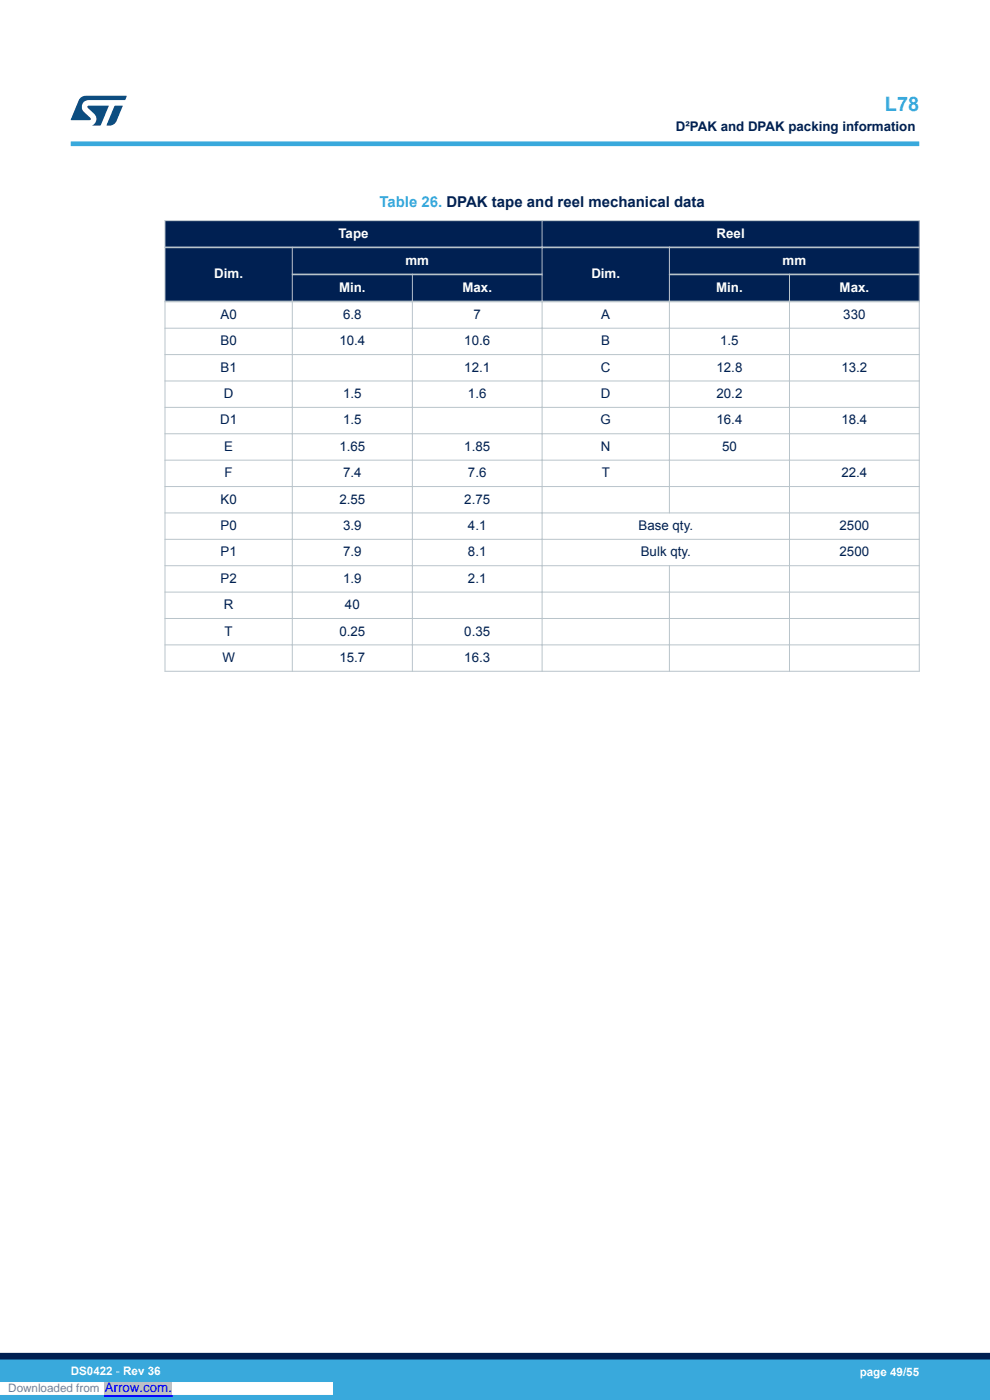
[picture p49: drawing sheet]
<svg xmlns="http://www.w3.org/2000/svg" width="210mm" height="297mm" viewBox="0 0 210 297" stroke-linecap="round" stroke-linejoin="round" font-family="sans-serif">
<defs><g id="words">
<text font-size="4.2" fill="#39a9dc" x="187.7" y="23.5">L78</text>
<text font-size="3.2" fill="#39a9dc" x="80.5" y="43.8">Table 26. DPAK tape and reel mechanical data</text>
<g font-size="2.8" fill="#002052">
<text x="143.4" y="27.9">D²PAK and DPAK packing information</text>
<text x="46.8" y="67.6">A0</text>
<text x="72.8" y="67.6">6.8</text>
<text x="100.4" y="67.6">7</text>
<text x="127.6" y="67.6">A</text>
<text x="178.9" y="67.6">330</text>
<text x="46.8" y="73.2">B0</text>
<text x="72" y="73.2">10.4</text>
<text x="98.5" y="73.2">10.6</text>
<text x="127.6" y="73.2">B</text>
<text x="152.8" y="73.2">1.5</text>
<text x="46.8" y="78.8">B1</text>
<text x="98.5" y="78.8">12.1</text>
<text x="127.5" y="78.8">C</text>
<text x="152" y="78.8">12.8</text>
<text x="178.5" y="78.8">13.2</text>
<text x="47.5" y="84.4">D</text>
<text x="72.8" y="84.4">1.5</text>
<text x="99.3" y="84.4">1.6</text>
<text x="127.5" y="84.4">D</text>
<text x="152" y="84.4">20.2</text>
<text x="46.7" y="90">D1</text>
<text x="47.6" y="95.6">E</text>
<text x="72" y="95.6">1.65</text>
<text x="72.8" y="90">1.5</text>
<text x="98.5" y="95.6">1.85</text>
<text x="127.4" y="90">G</text>
<text x="127.5" y="95.6">N</text>
<text x="152" y="90">16.4</text>
<text x="153.2" y="95.6">50</text>
<text x="178.5" y="90">18.4</text>
<text x="47.6" y="101.2">F</text>
<text x="72.8" y="101.2">7.4</text>
<text x="99.3" y="101.2">7.6</text>
<text x="127.6" y="101.2">T</text>
<text x="178.5" y="101.2">22.4</text>
<text x="46.8" y="106.8">K0</text>
<text x="72" y="106.8">2.55</text>
<text x="98.5" y="106.8">2.75</text>
<text x="46.8" y="112.4">P0</text>
<text x="72.8" y="112.4">3.9</text>
<text x="99.3" y="112.4">4.1</text>
<text x="135.5" y="112.4">Base qty.</text>
<text x="178.1" y="112.4">2500</text>
<text x="46.8" y="118">P1</text>
<text x="72.8" y="118">7.9</text>
<text x="99.3" y="118">8.1</text>
<text x="135.9" y="118">Bulk qty.</text>
<text x="178.1" y="118">2500</text>
<text x="46.8" y="123.6">P2</text>
<text x="72.8" y="123.6">1.9</text>
<text x="99.3" y="123.6">2.1</text>
<text x="47.5" y="129.2">R</text>
<text x="73.2" y="129.2">40</text>
<text x="47.6" y="134.8">T</text>
<text x="72" y="134.8">0.25</text>
<text x="98.5" y="134.8">0.35</text>
<text x="47.2" y="140.4">W</text>
<text x="72" y="140.4">15.7</text>
<text x="98.5" y="140.4">16.3</text>
</g>
<g font-size="2.8" fill="#fff">
<text x="71.8" y="50.4">Tape</text>
<text x="152" y="50.4">Reel</text>
<text x="45.4" y="59">Dim.</text>
<text x="86" y="56.2">mm</text>
<text x="125.4" y="59">Dim.</text>
<text x="166" y="56.2">mm</text>
<text x="71.9" y="61.9">Min.</text>
<text x="98.1" y="61.9">Max.</text>
<text x="151.9" y="61.9">Min.</text>
<text x="178.1" y="61.9">Max.</text>
</g>
<text font-size="2.8" fill="#00f" x="22.2" y="295.2">Arrow.com.</text>
<g font-size="2.5" fill="#fff">
<text x="15" y="291.6">DS0422 - Rev 36</text>
<text x="182.4" y="291.9">page 49/55</text>
</g>
<text font-size="2.5" fill="#808080" x="1.8" y="295.2">Downloaded from</text>
</g></defs>
<g fill="#002052">
<path d="M35 46.8h160v17.2h-160z" fill-rule="evenodd"/>
<path d="M35 46.8h160v5.7h-160z" fill-rule="evenodd"/>
<path d="M35 52.5h160v5.7h-160z" fill-rule="evenodd"/>
<path d="M35 58.2h160v5.8h-160z" fill-rule="evenodd"/>
<path d="M35.1 52.7h26.8v11.1h-26.8z" fill-rule="evenodd"/>
<path d="M115.1 52.7h26.8v11.1h-26.8z" fill-rule="evenodd"/>
</g>
<g fill="none" stroke="#b9c4ca" stroke-width=".21">
<path d="M34.9 46.8h160.2M35 46.7v95.8M62 52.3v90.2M87.5 58v84.5M115 46.7v95.8M142 52.3v56.6M167.5 58v84.5M195 46.7v95.8M34.9 69.6h160.2M34.9 75.2h160.2M34.9 80.8h160.2M34.9 86.4h160.2"/>
<path d="M34.9 92h160.2M34.9 97.6h160.2M34.9 103.2h160.2M34.9 108.8h160.2M34.9 114.4h160.2M142 119.9v22.6M34.9 120h160.2M34.9 125.6h160.2M34.9 131.2h160.2M34.9 136.8h160.2M34.9 142.4h160.2"/>
</g>
<path d="M34.9 52.5h160.2M61.9 58.2h53.2M141.9 58.2h53.2M195.1 64h-160.2" fill="none" stroke="#b9c4ca" stroke-width=".35"/>
<path d="M15 30.5h180" fill="none" stroke="#39a9dc" stroke-width="1"/>
<g fill="#005288">
<path d="M17.1 20.7l1.1-.4 8.7 .1-.4 .8h-7.6a1.45 1.45 0 0 0-1.4 .9 1.45 1.45 0 0 0 .2 1.6l1.5 1.3v.4l-4.2 .1 1.7-4.2z"/>
<path d="M24.3 22.4l1.7 .1-1.3 3.2a1.6 1.6 0 0 1-1.5 .9l-.6-.1z"/>
<path d="M18.6 22.5h4.5l-1.8 4.1h-1.7a1.54 1.54 0 0 0 .4-2.4l-1.4-1.3z"/>
</g>
<g fill="#39a9dc">
<path d="M0 288.4h210v8.6h-210z" fill-rule="evenodd"/>
<path d="M-.1 288.4h210.2v4.4h-210.2z" fill-rule="evenodd"/>
</g>
<path d="M0 287.7h210" fill="none" stroke="#002052" stroke-width="1.4"/>
<path d="M0 294.5h70.6" fill="none" stroke="#fff" stroke-width="2.5" stroke-linecap="butt"/>
<path d="M22.2 293.2h14.3v2.6h-14.3z" fill="#c0c0c0"/>
<path d="M22.2 296.2h14.3" fill="none" stroke="#00f" stroke-width=".21"/>
<path d="M0 294.5h70.6" fill="none" stroke="#fff" stroke-width="2.5" stroke-linecap="butt"/>
<path d="M22.2 293.2h14.3v2.6h-14.3z" fill="#c0c0c0"/>
<path d="M22.2 296.2h14.3" fill="none" stroke="#00f" stroke-width=".21"/>
<path d="M0 294.5h70.6" fill="none" stroke="#fff" stroke-width="2.5" stroke-linecap="butt"/>
<path d="M22.2 293.2h14.3v2.6h-14.3z" fill="#c0c0c0"/>
<path d="M22.2 296.2h14.3" fill="none" stroke="#00f" stroke-width=".21"/>
<path d="M0 294.5h70.6" fill="none" stroke="#fff" stroke-width="2.5" stroke-linecap="butt"/>
<path d="M22.2 293.2h14.3v2.6h-14.3z" fill="#c0c0c0"/>
<path d="M22.2 296.2h14.3" fill="none" stroke="#00f" stroke-width=".21"/>
<path d="M0 294.5h70.6" fill="none" stroke="#fff" stroke-width="2.5" stroke-linecap="butt"/>
<path d="M22.2 293.2h14.3v2.6h-14.3z" fill="#c0c0c0"/>
<path d="M22.2 296.2h14.3" fill="none" stroke="#00f" stroke-width=".21"/>
<path d="M0 294.5h70.6" fill="none" stroke="#fff" stroke-width="2.5" stroke-linecap="butt"/>
<path d="M22.2 293.2h14.3v2.6h-14.3z" fill="#c0c0c0"/>
<path d="M22.2 296.2h14.3" fill="none" stroke="#00f" stroke-width=".21"/>
<path d="M0 294.5h70.6" fill="none" stroke="#fff" stroke-width="2.5" stroke-linecap="butt"/>
<path d="M22.2 293.2h14.3v2.6h-14.3z" fill="#c0c0c0"/>
<path d="M22.2 296.2h14.3" fill="none" stroke="#00f" stroke-width=".21"/>
<path d="M0 294.5h70.6" fill="none" stroke="#fff" stroke-width="2.5" stroke-linecap="butt"/>
<path d="M22.2 293.2h14.3v2.6h-14.3z" fill="#c0c0c0"/>
<path d="M22.2 296.2h14.3" fill="none" stroke="#00f" stroke-width=".21"/>
<path d="M0 294.5h70.6" fill="none" stroke="#fff" stroke-width="2.5" stroke-linecap="butt"/>
<path d="M22.2 293.2h14.3v2.6h-14.3z" fill="#c0c0c0"/>
<path d="M22.2 296.2h14.3" fill="none" stroke="#00f" stroke-width=".21"/>
<path d="M0 294.5h70.6" fill="none" stroke="#fff" stroke-width="2.5" stroke-linecap="butt"/>
<path d="M22.2 293.2h14.3v2.6h-14.3z" fill="#c0c0c0"/>
<path d="M22.2 296.2h14.3" fill="none" stroke="#00f" stroke-width=".21"/>
<path d="M0 294.5h70.6" fill="none" stroke="#fff" stroke-width="2.5" stroke-linecap="butt"/>
<path d="M22.2 293.2h14.3v2.6h-14.3z" fill="#c0c0c0"/>
<path d="M22.2 296.2h14.3" fill="none" stroke="#00f" stroke-width=".21"/>
<path d="M0 294.5h70.6" fill="none" stroke="#fff" stroke-width="2.5" stroke-linecap="butt"/>
<path d="M22.2 293.2h14.3v2.6h-14.3z" fill="#c0c0c0"/>
<path d="M22.2 296.2h14.3" fill="none" stroke="#00f" stroke-width=".21"/>
<path d="M0 294.5h70.6" fill="none" stroke="#fff" stroke-width="2.5" stroke-linecap="butt"/>
<path d="M22.2 293.2h14.3v2.6h-14.3z" fill="#c0c0c0"/>
<path d="M22.2 296.2h14.3" fill="none" stroke="#00f" stroke-width=".21"/>
<path d="M0 294.5h70.6" fill="none" stroke="#fff" stroke-width="2.5" stroke-linecap="butt"/>
<path d="M22.2 293.2h14.3v2.6h-14.3z" fill="#c0c0c0"/>
<path d="M22.2 296.2h14.3" fill="none" stroke="#00f" stroke-width=".21"/>
<path d="M0 294.5h70.6" fill="none" stroke="#fff" stroke-width="2.5" stroke-linecap="butt"/>
<path d="M22.2 293.2h14.3v2.6h-14.3z" fill="#c0c0c0"/>
<path d="M22.2 296.2h14.3" fill="none" stroke="#00f" stroke-width=".21"/>
<path d="M0 294.5h70.6" fill="none" stroke="#fff" stroke-width="2.5" stroke-linecap="butt"/>
<path d="M22.2 293.2h14.3v2.6h-14.3z" fill="#c0c0c0"/>
<path d="M22.2 296.2h14.3" fill="none" stroke="#00f" stroke-width=".21"/>
<path d="M0 294.5h70.6" fill="none" stroke="#fff" stroke-width="2.5" stroke-linecap="butt"/>
<path d="M22.2 293.2h14.3v2.6h-14.3z" fill="#c0c0c0"/>
<path d="M22.2 296.2h14.3" fill="none" stroke="#00f" stroke-width=".21"/>
<path d="M0 294.5h70.6" fill="none" stroke="#fff" stroke-width="2.5" stroke-linecap="butt"/>
<path d="M22.2 293.2h14.3v2.6h-14.3z" fill="#c0c0c0"/>
<path d="M22.2 296.2h14.3" fill="none" stroke="#00f" stroke-width=".21"/>
<path d="M0 294.5h70.6" fill="none" stroke="#fff" stroke-width="2.5" stroke-linecap="butt"/>
<path d="M22.2 293.2h14.3v2.6h-14.3z" fill="#c0c0c0"/>
<path d="M22.2 296.2h14.3" fill="none" stroke="#00f" stroke-width=".21"/>
<path d="M0 294.5h70.6" fill="none" stroke="#fff" stroke-width="2.5" stroke-linecap="butt"/>
<path d="M22.2 293.2h14.3v2.6h-14.3z" fill="#c0c0c0"/>
<path d="M22.2 296.2h14.3" fill="none" stroke="#00f" stroke-width=".21"/>
<path d="M0 294.5h70.6" fill="none" stroke="#fff" stroke-width="2.5" stroke-linecap="butt"/>
<path d="M22.2 293.2h14.3v2.6h-14.3z" fill="#c0c0c0"/>
<path d="M22.2 296.2h14.3" fill="none" stroke="#00f" stroke-width=".21"/>
<path d="M0 294.5h70.6" fill="none" stroke="#fff" stroke-width="2.5" stroke-linecap="butt"/>
<path d="M22.2 293.2h14.3v2.6h-14.3z" fill="#c0c0c0"/>
<path d="M22.2 296.2h14.3" fill="none" stroke="#00f" stroke-width=".21"/>
<path d="M0 294.5h70.6" fill="none" stroke="#fff" stroke-width="2.5" stroke-linecap="butt"/>
<path d="M22.2 293.2h14.3v2.6h-14.3z" fill="#c0c0c0"/>
<path d="M22.2 296.2h14.3" fill="none" stroke="#00f" stroke-width=".21"/>
<path d="M0 294.5h70.6" fill="none" stroke="#fff" stroke-width="2.5" stroke-linecap="butt"/>
<path d="M22.2 293.2h14.3v2.6h-14.3z" fill="#c0c0c0"/>
<path d="M22.2 296.2h14.3" fill="none" stroke="#00f" stroke-width=".21"/>
<path d="M0 294.5h70.6" fill="none" stroke="#fff" stroke-width="2.5" stroke-linecap="butt"/>
<path d="M22.2 293.2h14.3v2.6h-14.3z" fill="#c0c0c0"/>
<path d="M22.2 296.2h14.3" fill="none" stroke="#00f" stroke-width=".21"/>
<path d="M0 294.5h70.6" fill="none" stroke="#fff" stroke-width="2.5" stroke-linecap="butt"/>
<path d="M22.2 293.2h14.3v2.6h-14.3z" fill="#c0c0c0"/>
<path d="M22.2 296.2h14.3" fill="none" stroke="#00f" stroke-width=".21"/>
<path d="M0 294.5h70.6" fill="none" stroke="#fff" stroke-width="2.5" stroke-linecap="butt"/>
<path d="M22.2 293.2h14.3v2.6h-14.3z" fill="#c0c0c0"/>
<path d="M22.2 296.2h14.3" fill="none" stroke="#00f" stroke-width=".21"/>
<path d="M0 294.5h70.6" fill="none" stroke="#fff" stroke-width="2.5" stroke-linecap="butt"/>
<path d="M22.2 293.2h14.3v2.6h-14.3z" fill="#c0c0c0"/>
<path d="M22.2 296.2h14.3" fill="none" stroke="#00f" stroke-width=".21"/>
<path d="M0 294.5h70.6" fill="none" stroke="#fff" stroke-width="2.5" stroke-linecap="butt"/>
<path d="M22.2 293.2h14.3v2.6h-14.3z" fill="#c0c0c0"/>
<path d="M22.2 296.2h14.3" fill="none" stroke="#00f" stroke-width=".21"/>
<path d="M0 294.5h70.6" fill="none" stroke="#fff" stroke-width="2.5" stroke-linecap="butt"/>
<path d="M22.2 293.2h14.3v2.6h-14.3z" fill="#c0c0c0"/>
<path d="M22.2 296.2h14.3" fill="none" stroke="#00f" stroke-width=".21"/>
<path d="M0 294.5h70.6" fill="none" stroke="#fff" stroke-width="2.5" stroke-linecap="butt"/>
<path d="M22.2 293.2h14.3v2.6h-14.3z" fill="#c0c0c0"/>
<path d="M22.2 296.2h14.3" fill="none" stroke="#00f" stroke-width=".21"/>
<path d="M0 294.5h70.6" fill="none" stroke="#fff" stroke-width="2.5" stroke-linecap="butt"/>
<path d="M22.2 293.2h14.3v2.6h-14.3z" fill="#c0c0c0"/>
<path d="M22.2 296.2h14.3" fill="none" stroke="#00f" stroke-width=".21"/>
<path d="M0 294.5h70.6" fill="none" stroke="#fff" stroke-width="2.5" stroke-linecap="butt"/>
<path d="M22.2 293.2h14.3v2.6h-14.3z" fill="#c0c0c0"/>
<path d="M22.2 296.2h14.3" fill="none" stroke="#00f" stroke-width=".21"/>
<path d="M0 294.5h70.6" fill="none" stroke="#fff" stroke-width="2.5" stroke-linecap="butt"/>
<path d="M22.2 293.2h14.3v2.6h-14.3z" fill="#c0c0c0"/>
<path d="M22.2 296.2h14.3" fill="none" stroke="#00f" stroke-width=".21"/>
<path d="M0 294.5h70.6" fill="none" stroke="#fff" stroke-width="2.5" stroke-linecap="butt"/>
<path d="M22.2 293.2h14.3v2.6h-14.3z" fill="#c0c0c0"/>
<path d="M22.2 296.2h14.3" fill="none" stroke="#00f" stroke-width=".21"/>
<path d="M0 294.5h70.6" fill="none" stroke="#fff" stroke-width="2.5" stroke-linecap="butt"/>
<path d="M22.2 293.2h14.3v2.6h-14.3z" fill="#c0c0c0"/>
<path d="M22.2 296.2h14.3" fill="none" stroke="#00f" stroke-width=".21"/>
<path d="M0 294.5h70.6" fill="none" stroke="#fff" stroke-width="2.5" stroke-linecap="butt"/>
<path d="M22.2 293.2h14.3v2.6h-14.3z" fill="#c0c0c0"/>
<path d="M22.2 296.2h14.3" fill="none" stroke="#00f" stroke-width=".21"/>
<path d="M0 294.5h70.6" fill="none" stroke="#fff" stroke-width="2.5" stroke-linecap="butt"/>
<path d="M22.2 293.2h14.3v2.6h-14.3z" fill="#c0c0c0"/>
<path d="M22.2 296.2h14.3" fill="none" stroke="#00f" stroke-width=".21"/>
<path d="M0 294.5h70.6" fill="none" stroke="#fff" stroke-width="2.5" stroke-linecap="butt"/>
<path d="M22.2 293.2h14.3v2.6h-14.3z" fill="#c0c0c0"/>
<path d="M22.2 296.2h14.3" fill="none" stroke="#00f" stroke-width=".21"/>
<path d="M0 294.5h70.6" fill="none" stroke="#fff" stroke-width="2.5" stroke-linecap="butt"/>
<path d="M22.2 293.2h14.3v2.6h-14.3z" fill="#c0c0c0"/>
<path d="M22.2 296.2h14.3" fill="none" stroke="#00f" stroke-width=".21"/>
<path d="M0 294.5h70.6" fill="none" stroke="#fff" stroke-width="2.5" stroke-linecap="butt"/>
<path d="M22.2 293.2h14.3v2.6h-14.3z" fill="#c0c0c0"/>
<path d="M22.2 296.2h14.3" fill="none" stroke="#00f" stroke-width=".21"/>
<path d="M0 294.5h70.6" fill="none" stroke="#fff" stroke-width="2.5" stroke-linecap="butt"/>
<path d="M22.2 293.2h14.3v2.6h-14.3z" fill="#c0c0c0"/>
<path d="M22.2 296.2h14.3" fill="none" stroke="#00f" stroke-width=".21"/>
<path d="M0 294.5h70.6" fill="none" stroke="#fff" stroke-width="2.5" stroke-linecap="butt"/>
<path d="M22.2 293.2h14.3v2.6h-14.3z" fill="#c0c0c0"/>
<path d="M22.2 296.2h14.3" fill="none" stroke="#00f" stroke-width=".21"/>
<path d="M0 294.5h70.6" fill="none" stroke="#fff" stroke-width="2.5" stroke-linecap="butt"/>
<path d="M22.2 293.2h14.3v2.6h-14.3z" fill="#c0c0c0"/>
<path d="M22.2 296.2h14.3" fill="none" stroke="#00f" stroke-width=".21"/>
<path d="M0 294.5h70.6" fill="none" stroke="#fff" stroke-width="2.5" stroke-linecap="butt"/>
<path d="M22.2 293.2h14.3v2.6h-14.3z" fill="#c0c0c0"/>
<path d="M22.2 296.2h14.3" fill="none" stroke="#00f" stroke-width=".21"/>
<path d="M0 294.5h70.6" fill="none" stroke="#fff" stroke-width="2.5" stroke-linecap="butt"/>
<path d="M22.2 293.2h14.3v2.6h-14.3z" fill="#c0c0c0"/>
<path d="M22.2 296.2h14.3" fill="none" stroke="#00f" stroke-width=".21"/>
<path d="M0 294.5h70.6" fill="none" stroke="#fff" stroke-width="2.5" stroke-linecap="butt"/>
<path d="M22.2 293.2h14.3v2.6h-14.3z" fill="#c0c0c0"/>
<path d="M22.2 296.2h14.3" fill="none" stroke="#00f" stroke-width=".21"/>
<path d="M0 294.5h70.6" fill="none" stroke="#fff" stroke-width="2.5" stroke-linecap="butt"/>
<path d="M22.2 293.2h14.3v2.6h-14.3z" fill="#c0c0c0"/>
<path d="M22.2 296.2h14.3" fill="none" stroke="#00f" stroke-width=".21"/>
<path d="M0 294.5h70.6" fill="none" stroke="#fff" stroke-width="2.5" stroke-linecap="butt"/>
<path d="M22.2 293.2h14.3v2.6h-14.3z" fill="#c0c0c0"/>
<path d="M22.2 296.2h14.3" fill="none" stroke="#00f" stroke-width=".21"/>
<use href="#words"/>
</svg>
